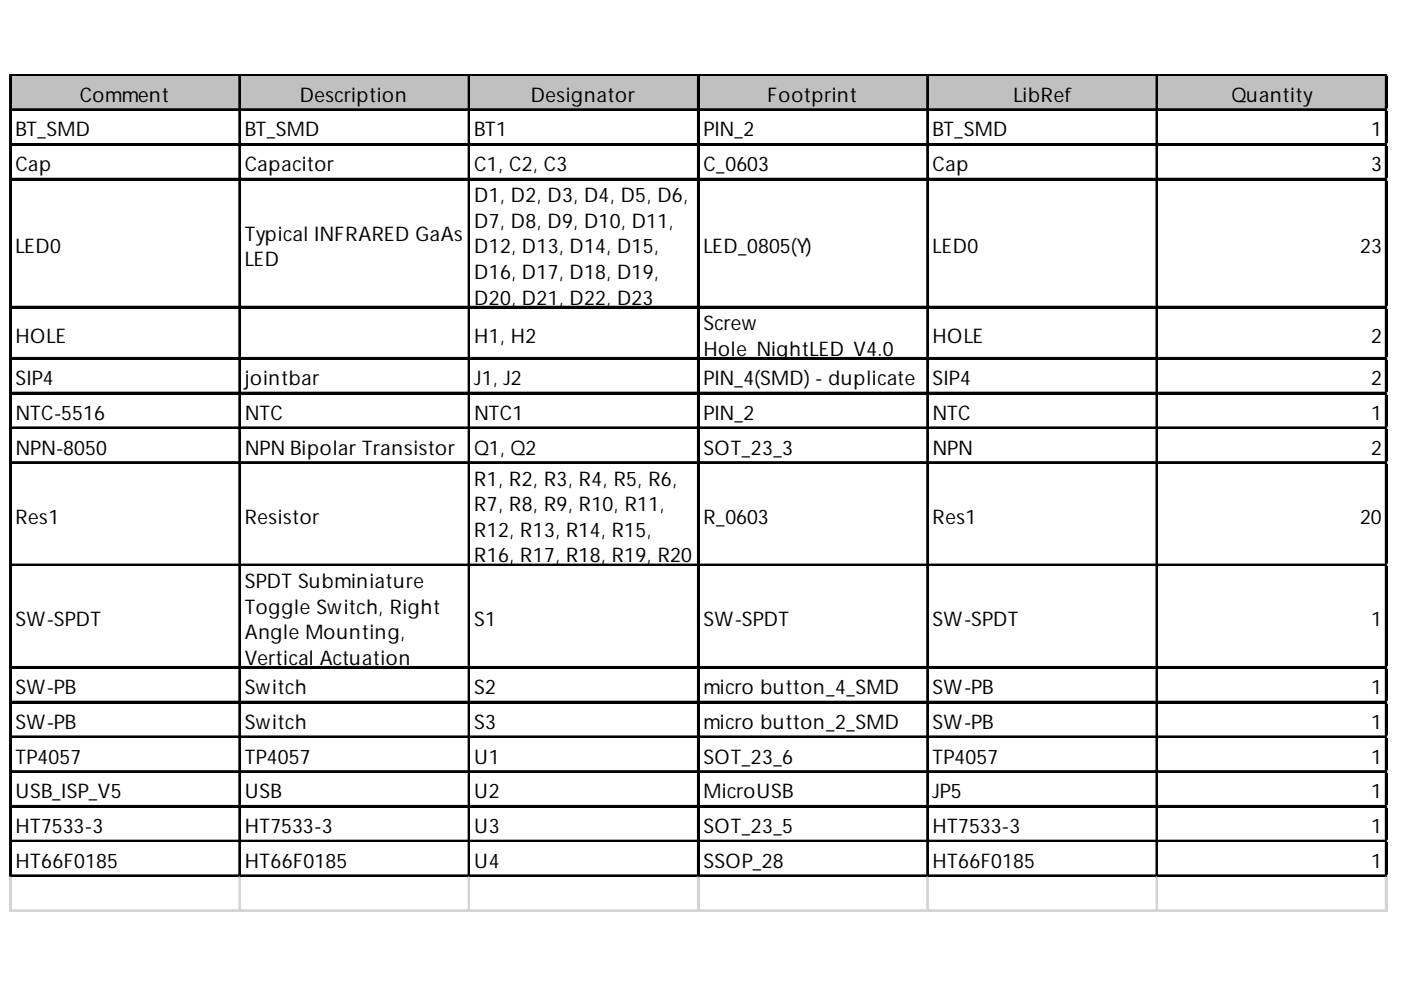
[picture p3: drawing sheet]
<svg xmlns="http://www.w3.org/2000/svg" width="297mm" height="210mm" viewBox="0 0 297 210" stroke-linecap="round" stroke-linejoin="round" font-family="sans-serif">
<defs><g id="words">
<g font-size="4.3">
<text x="16.9" y="21.5">Comment</text>
<text x="63.6" y="21.5">Description</text>
<text x="112.6" y="21.5">Designator</text>
<text x="162.7" y="21.5">Footprint</text>
<text x="214.9" y="21.5">LibRef</text>
<text x="261.1" y="21.5">Quantity</text>
<text x="3.3" y="28.9">BT_SMD</text>
<text x="51.9" y="28.9">BT_SMD</text>
<text x="100.5" y="28.9">BT1</text>
<text x="149.1" y="28.9">PIN_2</text>
<text x="197.7" y="28.9">BT_SMD</text>
<text x="290.7" y="28.9">1</text>
<text x="3.3" y="36.3">Cap</text>
<text x="51.9" y="36.3">Capacitor</text>
<text x="100.5" y="36.3">C1, C2, C3</text>
<text x="149.1" y="36.3">C_0603</text>
<text x="197.7" y="36.3">Cap</text>
<text x="290.7" y="36.3">3</text>
<text x="100.5" y="42.9">D1, D2, D3, D4, D5, D6,</text>
<text x="3.3" y="53.7">LED0</text>
<text x="51.9" y="51">Typical INFRARED GaAs</text>
<text x="100.5" y="48.3">D7, D8, D9, D10, D11,</text>
<text x="100.5" y="53.7">D12, D13, D14, D15,</text>
<text x="149.1" y="53.7">LED_0805(Y)</text>
<text x="197.7" y="53.7">LED0</text>
<text x="288.4" y="53.7">23</text>
<text x="51.9" y="56.4">LED</text>
<text x="100.5" y="59.2">D16, D17, D18, D19,</text>
<text x="100.5" y="64.6">D20, D21, D22, D23</text>
<text x="149.1" y="70">Screw</text>
<text x="3.3" y="72.7">HOLE</text>
<text x="100.5" y="72.7">H1, H2</text>
<text x="149.1" y="75.4">Hole_NightLED_V4.0</text>
<text x="197.7" y="72.7">HOLE</text>
<text x="290.7" y="72.7">2</text>
<text x="3.3" y="81.6">SIP4</text>
<text x="51.9" y="81.6">jointbar</text>
<text x="100.5" y="81.6">J1, J2</text>
<text x="149.1" y="81.6">PIN_4(SMD) - duplicate</text>
<text x="197.7" y="81.6">SIP4</text>
<text x="290.7" y="81.6">2</text>
<text x="3.3" y="89">NTC-5516</text>
<text x="51.9" y="89">NTC</text>
<text x="100.5" y="89">NTC1</text>
<text x="149.1" y="89">PIN_2</text>
<text x="197.7" y="89">NTC</text>
<text x="290.7" y="89">1</text>
<text x="3.3" y="96.4">NPN-8050</text>
<text x="51.9" y="96.4">NPN Bipolar Transistor</text>
<text x="100.5" y="96.4">Q1, Q2</text>
<text x="149.1" y="96.4">SOT_23_3</text>
<text x="197.7" y="96.4">NPN</text>
<text x="290.7" y="96.4">2</text>
<text x="100.5" y="103">R1, R2, R3, R4, R5, R6,</text>
<text x="3.3" y="111.1">Res1</text>
<text x="51.9" y="111.1">Resistor</text>
<text x="100.5" y="108.4">R7, R8, R9, R10, R11,</text>
<text x="100.5" y="113.8">R12, R13, R14, R15,</text>
<text x="149.1" y="111.1">R_0603</text>
<text x="197.7" y="111.1">Res1</text>
<text x="288.4" y="111.1">20</text>
<text x="100.5" y="119.2">R16, R17, R18, R19, R20</text>
<text x="51.9" y="124.7">SPDT Subminiature</text>
<text x="51.9" y="130.1">Toggle Switch, Right</text>
<text x="3.3" y="132.8">SW-SPDT</text>
<text x="51.9" y="135.5">Angle Mounting,</text>
<text x="100.5" y="132.8">S1</text>
<text x="149.1" y="132.8">SW-SPDT</text>
<text x="197.7" y="132.8">SW-SPDT</text>
<text x="290.7" y="132.8">1</text>
<text x="51.9" y="141">Vertical Actuation</text>
<text x="3.3" y="147.2">SW-PB</text>
<text x="51.9" y="147.2">Switch</text>
<text x="100.5" y="147.2">S2</text>
<text x="149.1" y="147.2">micro button_4_SMD</text>
<text x="197.7" y="147.2">SW-PB</text>
<text x="290.7" y="147.2">1</text>
<text x="3.3" y="154.5">SW-PB</text>
<text x="51.9" y="154.5">Switch</text>
<text x="100.5" y="154.5">S3</text>
<text x="149.1" y="154.5">micro button_2_SMD</text>
<text x="197.7" y="154.5">SW-PB</text>
<text x="290.7" y="154.5">1</text>
<text x="3.3" y="161.9">TP4057</text>
<text x="51.9" y="161.9">TP4057</text>
<text x="100.5" y="161.9">U1</text>
<text x="149.1" y="161.9">SOT_23_6</text>
<text x="197.7" y="161.9">TP4057</text>
<text x="290.7" y="161.9">1</text>
<text x="3.3" y="169.3">USB_ISP_V5</text>
<text x="51.9" y="169.3">USB</text>
<text x="100.5" y="169.3">U2</text>
<text x="149.1" y="169.3">MicroUSB</text>
<text x="197.7" y="169.3">JP5</text>
<text x="290.7" y="169.3">1</text>
<text x="3.3" y="176.6">HT7533-3</text>
<text x="51.9" y="176.6">HT7533-3</text>
<text x="100.5" y="176.6">U3</text>
<text x="149.1" y="176.6">SOT_23_5</text>
<text x="197.7" y="176.6">HT7533-3</text>
<text x="290.7" y="176.6">1</text>
<text x="3.3" y="184">HT66F0185</text>
<text x="51.9" y="184">HT66F0185</text>
<text x="100.5" y="184">U4</text>
<text x="149.1" y="184">SSOP_28</text>
<text x="197.7" y="184">HT66F0185</text>
<text x="290.7" y="184">1</text>
</g>
</g></defs>
<path d="M2.5 16.1h291.7v7.4h-291.7z" fill="#c0c0c0"/>
<g fill="none" stroke="#000" stroke-width=".39">
<path d="M2.1 15.8v170.2M2.3 15.8v170.2M2.5 15.8h291.7M2.5 16h291.7M50.7 16.2v169.8M50.9 16.2v169.8M99.3 16.2v169.8M99.5 16.2v169.8M148 16.2v169.8M148.2 16.2v169.8M196.6 16.2v169.8M196.8 16.2v169.8"/>
<path d="M245.2 16.2v169.8M245.4 16.2v169.8M293.8 16.2v169.8M294 16.2v169.8M2.5 23.1h291.7M2.5 23.3h291.7M2.5 30.5h291.7M2.5 30.7h291.7M2.5 37.9h291.7M2.5 38.1h291.7M2.5 65h291.7M2.5 65.2h291.7"/>
<path d="M2.5 75.9h291.7M2.5 76.1h291.7M2.5 83.2h291.7M2.5 83.4h291.7M2.5 90.6h291.7M2.5 90.8h291.7M2.5 98h291.7M2.5 98.2h291.7M2.5 119.7h291.7M2.5 119.9h291.7M2.5 141.4h291.7M2.5 141.6h291.7"/>
<path d="M2.5 148.8h291.7M2.5 149h291.7M2.5 156.1h291.7M2.5 156.3h291.7M2.5 163.5h291.7M2.5 163.7h291.7M2.5 170.9h291.7M2.5 171.1h291.7M2.5 178.2h291.7M2.5 178.4h291.7M2.5 185.6h291.7M2.5 185.8h291.7"/>
</g>
<g fill="none" stroke="#d4d4d4" stroke-width=".39">
<path d="M294.2 15.8h.1M2.1 186v7.4M2.3 186v7.4M50.7 186v7.4M50.9 186v7.4M99.3 186v7.4M99.5 186v7.4M148 186v7.4M148.2 186v7.4M196.6 186v7.4M196.8 186v7.4M245.2 186v7.4"/>
<path d="M245.4 186v7.4M293.8 186v7.4M294 186v7.4"/>
</g>
<path d="M294.2 15.8v.4z" fill="#d4d4d4"/>
<path d="M294.2 23.1h.1" fill="none" stroke="#d4d4d4" stroke-width=".39"/>
<path d="M294.2 23.1v.4z" fill="#d4d4d4"/>
<path d="M294.2 30.5h.1" fill="none" stroke="#d4d4d4" stroke-width=".39"/>
<path d="M294.2 30.5v.4z" fill="#d4d4d4"/>
<path d="M294.2 37.9h.1" fill="none" stroke="#d4d4d4" stroke-width=".39"/>
<path d="M294.2 37.9v.4z" fill="#d4d4d4"/>
<path d="M294.2 65h.1" fill="none" stroke="#d4d4d4" stroke-width=".39"/>
<path d="M294.2 65v.4z" fill="#d4d4d4"/>
<path d="M294.2 75.9h.1" fill="none" stroke="#d4d4d4" stroke-width=".39"/>
<path d="M294.2 75.9v.4z" fill="#d4d4d4"/>
<path d="M294.2 83.2h.1" fill="none" stroke="#d4d4d4" stroke-width=".39"/>
<path d="M294.2 83.2v.4z" fill="#d4d4d4"/>
<path d="M294.2 90.6h.1" fill="none" stroke="#d4d4d4" stroke-width=".39"/>
<path d="M294.2 90.6v.4z" fill="#d4d4d4"/>
<path d="M294.2 98h.1" fill="none" stroke="#d4d4d4" stroke-width=".39"/>
<path d="M294.2 98v.4z" fill="#d4d4d4"/>
<path d="M294.2 119.7h.1" fill="none" stroke="#d4d4d4" stroke-width=".39"/>
<path d="M294.2 119.7v.4z" fill="#d4d4d4"/>
<path d="M294.2 141.4h.1" fill="none" stroke="#d4d4d4" stroke-width=".39"/>
<path d="M294.2 141.4v.4z" fill="#d4d4d4"/>
<path d="M294.2 148.8h.1" fill="none" stroke="#d4d4d4" stroke-width=".39"/>
<path d="M294.2 148.8v.3z" fill="#d4d4d4"/>
<path d="M294.2 156.1h.1" fill="none" stroke="#d4d4d4" stroke-width=".39"/>
<path d="M294.2 156.1v.4z" fill="#d4d4d4"/>
<path d="M294.2 163.5h.1" fill="none" stroke="#d4d4d4" stroke-width=".39"/>
<path d="M294.2 163.5v.4z" fill="#d4d4d4"/>
<path d="M294.2 170.9h.1" fill="none" stroke="#d4d4d4" stroke-width=".39"/>
<path d="M294.2 170.9v.3z" fill="#d4d4d4"/>
<path d="M294.2 178.2h.1" fill="none" stroke="#d4d4d4" stroke-width=".39"/>
<path d="M294.2 178.2v.4z" fill="#d4d4d4"/>
<path d="M294.2 185.6h.1" fill="none" stroke="#d4d4d4" stroke-width=".39"/>
<path d="M294.2 185.6v.4z" fill="#d4d4d4"/>
<path d="M2.1 193h292.1M2.1 193.1h292.1" fill="none" stroke="#d4d4d4" stroke-width=".39"/>
<use href="#words"/>
</svg>
